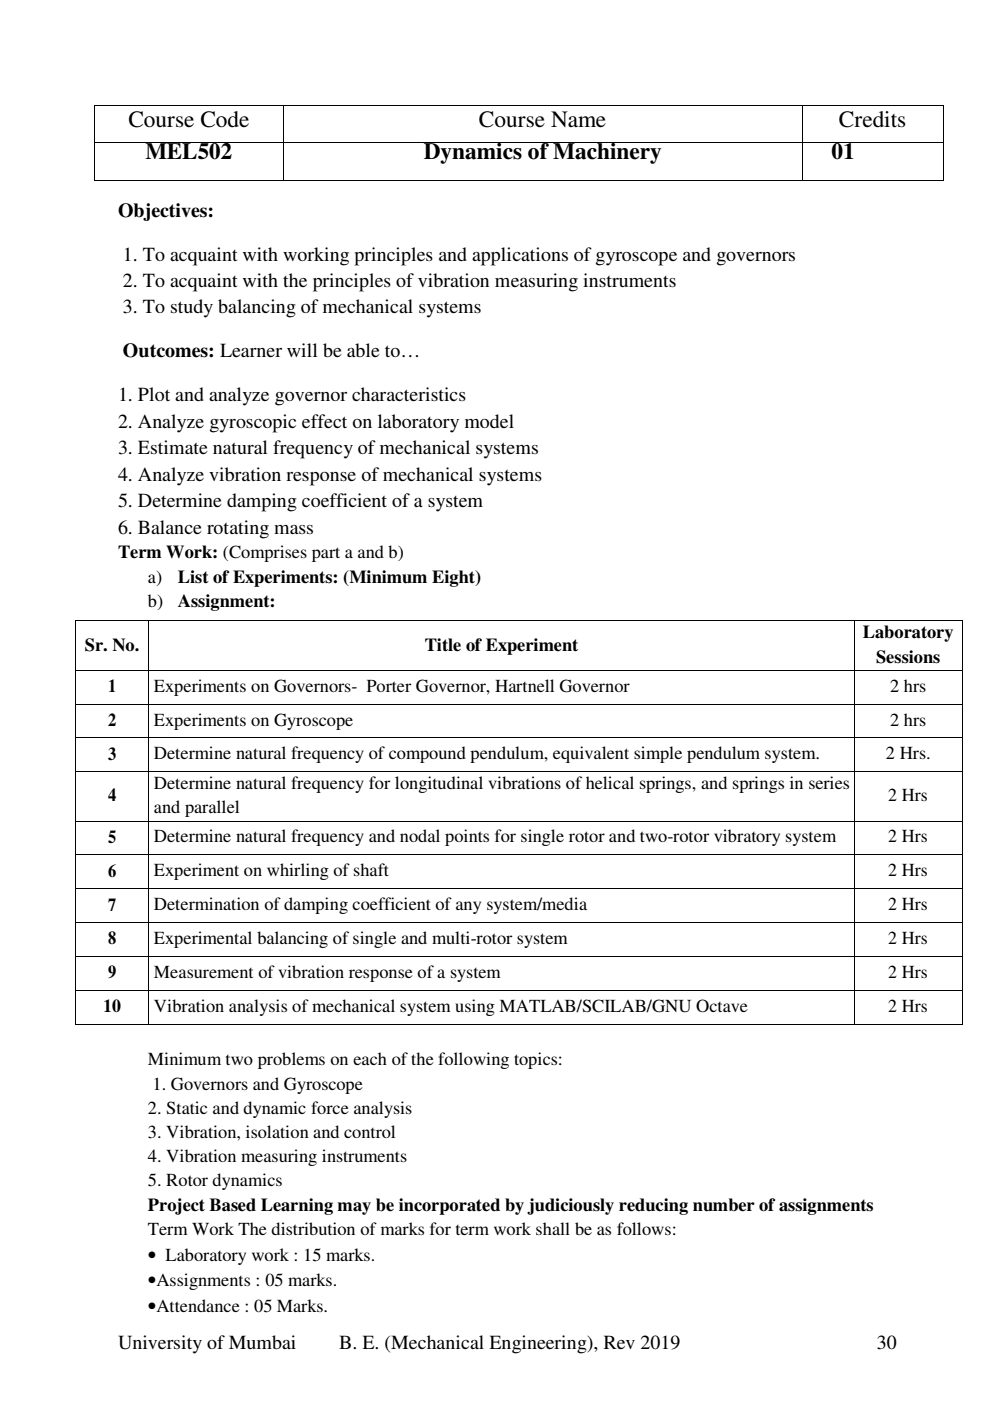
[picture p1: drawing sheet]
<svg xmlns="http://www.w3.org/2000/svg" width="210mm" height="297mm" viewBox="0 0 210 297" stroke-linecap="round" stroke-linejoin="round" font-family="sans-serif">
<defs><g id="words">
<g font-size="5">
<text x="27.2" y="26.9">Course Code</text>
<text x="101.6" y="26.9">Course Name</text>
<text x="177.9" y="26.9">Credits</text>
<text x="30.8" y="33.8">MEL502</text>
<text x="89.8" y="33.8">Dynamics of Machinery</text>
<text x="176.3" y="33.8">01</text>
</g>
<g font-size="4.2">
<text x="25" y="46">Objectives:</text>
<text x="26.1" y="55.2">1. To acquaint with working principles and applications of gyroscope and governors</text>
<text x="26.1" y="60.8">2. To acquaint with the principles of vibration measuring instruments</text>
<text x="26.1" y="66.5">3. To study balancing of mechanical systems</text>
<text x="26.1" y="75.8">Outcomes: Learner will be able to…</text>
<text x="25" y="85.1">1. Plot and analyze governor characteristics</text>
<text x="25" y="90.7">2. Analyze gyroscopic effect on laboratory model</text>
<text x="25" y="96.3">3. Estimate natural frequency of mechanical systems</text>
<text x="25" y="101.9">4. Analyze vibration response of mechanical systems</text>
<text x="25" y="107.5">5. Determine damping coefficient of a system</text>
<text x="25" y="113.1">6. Balance rotating mass</text>
<text x="25" y="286">University of Mumbai</text>
<text x="71.9" y="286">B. E. (Mechanical Engineering), Rev 2019</text>
<text x="185.9" y="286">30</text>
</g>
<g font-size="3.9">
<text x="25" y="118.4">Term Work: (Comprises part a and b)</text>
<text x="31.4" y="123.6">a)</text>
<text x="37.7" y="123.6">List of Experiments: (Minimum Eight)</text>
<text x="31.4" y="128.7">b)</text>
<text x="37.7" y="128.7">Assignment:</text>
<text x="18" y="137.9">Sr. No.</text>
<text x="90" y="137.9">Title of Experiment</text>
<text x="183" y="135.3">Laboratory</text>
<text x="185.8" y="140.5">Sessions</text>
<text x="22.9" y="146.7">1</text>
<text x="32.6" y="146.6">Experiments on Governors- Porter Governor, Hartnell Governor</text>
<text x="188.7" y="146.6">2 hrs</text>
<text x="22.9" y="153.9">2</text>
<text x="32.6" y="153.8">Experiments on Gyroscope</text>
<text x="188.7" y="153.8">2 hrs</text>
<text x="22.9" y="161.1">3</text>
<text x="32.6" y="161">Determine natural frequency of compound pendulum, equivalent simple pendulum system.</text>
<text x="187.8" y="161">2 Hrs.</text>
<text x="32.6" y="167.3">Determine natural frequency for longitudinal vibrations of helical springs, and springs in series</text>
<text x="22.9" y="169.9">4</text>
<text x="32.6" y="172.4">and parallel</text>
<text x="188.3" y="169.8">2 Hrs</text>
<text x="22.9" y="178.7">5</text>
<text x="32.6" y="178.6">Determine natural frequency and nodal points for single rotor and two-rotor vibratory system</text>
<text x="188.3" y="178.6">2 Hrs</text>
<text x="22.9" y="185.9">6</text>
<text x="32.6" y="185.8">Experiment on whirling of shaft</text>
<text x="188.3" y="185.8">2 Hrs</text>
<text x="22.9" y="193.1">7</text>
<text x="32.6" y="193">Determination of damping coefficient of any system/media</text>
<text x="188.3" y="193">2 Hrs</text>
<text x="22.9" y="200.2">8</text>
<text x="32.6" y="200.2">Experimental balancing of single and multi-rotor system</text>
<text x="188.3" y="200.2">2 Hrs</text>
<text x="22.9" y="207.4">9</text>
<text x="32.6" y="207.3">Measurement of vibration response of a system</text>
<text x="188.3" y="207.3">2 Hrs</text>
<text x="21.8" y="214.6">10</text>
<text x="32.6" y="214.5">Vibration analysis of mechanical system using MATLAB/SCILAB/GNU Octave</text>
<text x="188.3" y="214.5">2 Hrs</text>
<text x="31.4" y="225.9">Minimum two problems on each of the following topics:</text>
<text x="32.3" y="231">1. Governors and Gyroscope</text>
<text x="31.4" y="236.2">2. Static and dynamic force analysis</text>
<text x="31.4" y="241.3">3. Vibration, isolation and control</text>
<text x="31.4" y="246.4">4. Vibration measuring instruments</text>
<text x="31.4" y="251.5">5. Rotor dynamics</text>
<text x="31.4" y="256.8">Project Based Learning may be incorporated by judiciously reducing number of assignments</text>
<text x="31.4" y="261.8">Term Work The distribution of marks for term work shall be as follows:</text>
<text x="31.4" y="267.3">• Laboratory work : 15 marks.</text>
<text x="31.4" y="272.7">•Assignments : 05 marks.</text>
<text x="31.4" y="278.2">•Attendance : 05 Marks.</text>
</g>
</g></defs>
<g fill="#000">
<path d="M20 22.2h.2v.2h-.2zM20 30.2h.2v.2h-.2zM20 38.2h.2v.2h-.2zM60 22.2h.2v.2h-.2zM60 30.2h.2v.2h-.2zM60 38.2h.2v.2h-.2zM170 22.2h.2v.2h-.2zM170 30.2h.2v.2h-.2zM170 38.2h.2v.2h-.2zM199.9 22.2h.2v.2h-.2zM199.9 30.2h.2v.2h-.2zM199.9 38.2h.2v.2h-.2z"/>
<path d="M15.9 131.6h.2v.1h-.2zM31.5 131.6h.1v.1h-.1zM181 131.6h.2v.1h-.2zM204 131.6h.1v.1h-.1zM15.9 142h.2v.2h-.2zM15.9 149.2h.2v.2h-.2zM15.9 156.4h.2v.1h-.2zM31.5 142h.1v.2h-.1zM31.5 149.2h.1v.2h-.1zM31.5 156.4h.1v.1h-.1zM181 142h.2v.2h-.2zM181 149.2h.2v.2h-.2z"/>
<path d="M181 156.4h.2v.1h-.2zM204 142h.1v.2h-.1zM204 149.2h.1v.2h-.1zM204 156.4h.1v.1h-.1zM15.9 163.6h.2v.1h-.2zM15.9 174h.2v.2h-.2zM31.5 163.6h.1v.1h-.1zM31.5 174h.1v.2h-.1zM181 163.6h.2v.1h-.2zM181 174h.2v.2h-.2zM204 163.6h.1v.1h-.1zM204 174h.1v.2h-.1z"/>
<path d="M15.9 181.2h.2v.2h-.2zM15.9 188.3h.2v.2h-.2zM15.9 195.5h.2v.2h-.2zM31.5 181.2h.1v.2h-.1zM31.5 188.3h.1v.2h-.1zM31.5 195.5h.1v.2h-.1zM181 181.2h.2v.2h-.2zM181 188.3h.2v.2h-.2zM181 195.5h.2v.2h-.2zM204 181.2h.1v.2h-.1zM204 188.3h.1v.2h-.1zM204 195.5h.1v.2h-.1z"/>
<path d="M15.9 202.7h.2v.2h-.2zM15.9 209.9h.2v.2h-.2zM15.9 217.1h.2v.2h-.2zM31.5 202.7h.1v.2h-.1zM31.5 209.9h.1v.2h-.1zM31.5 217.1h.1v.2h-.1zM181 202.7h.2v.2h-.2zM181 209.9h.2v.2h-.2zM181 217.1h.2v.2h-.2zM204 202.7h.1v.2h-.1zM204 209.9h.1v.2h-.1zM204 217.1h.1v.2h-.1z"/>
</g>
<g fill="none" stroke="#000" stroke-width=".21">
<path d="M20.1 22.4v7.8M20.1 30.4v7.8M20.2 22.3h39.8M20.2 30.3h39.8M20.2 38.3h39.8M60.1 22.4v7.8M60.1 30.4v7.8M60.2 22.3h109.8M60.2 30.3h109.8M60.2 38.3h109.8M170.1 22.4v7.8M170.1 30.4v7.8"/>
<path d="M170.2 22.3h29.7M170.2 30.3h29.7M170.2 38.3h29.7M200 22.4v7.8M200 30.4v7.8M16 131.7v10.3M16.1 131.7h15.4M31.5 131.7v10.3M31.6 131.7h149.4M181.1 131.7v10.3M181.2 131.7h22.8M204 131.7v10.3"/>
<path d="M16 142.2v7M16 149.4v7M16 156.5v7.1M16.1 142.1h15.4M16.1 149.3h15.4M16.1 156.5h15.4M31.5 142.2v7M31.5 149.4v7M31.5 156.5v7.1M31.6 142.1h149.4M31.6 149.3h149.4M31.6 156.5h149.4"/>
<path d="M181.1 142.2v7M181.1 149.4v7M181.1 156.5v7.1M181.2 142.1h22.8M181.2 149.3h22.8M181.2 156.5h22.8M204 142.2v7M204 149.4v7M204 156.5v7.1M16 163.7v10.3M16 174.2v7M16.1 163.7h15.4"/>
<path d="M16.1 174.1h15.4M31.5 163.7v10.3M31.5 174.2v7M31.6 163.7h149.4M31.6 174.1h149.4M181.1 163.7v10.3M181.1 174.2v7M181.2 163.7h22.8M181.2 174.1h22.8M204 163.7v10.3M204 174.2v7M16 181.4v6.9"/>
<path d="M16 188.5v7M16 195.7v7M16.1 181.3h15.4M16.1 188.4h15.4M16.1 195.6h15.4M31.5 181.4v6.9M31.5 188.5v7M31.5 195.7v7M31.6 181.3h149.4M31.6 188.4h149.4M31.6 195.6h149.4M181.1 181.4v6.9"/>
<path d="M181.1 188.5v7M181.1 195.7v7M181.2 181.3h22.8M181.2 188.4h22.8M181.2 195.6h22.8M204 181.4v6.9M204 188.5v7M204 195.7v7M16 202.9v7M16 210.1v7M16.1 202.8h15.4M16.1 210h15.4"/>
<path d="M16.1 217.2h15.4M31.5 202.9v7M31.5 210.1v7M31.6 202.8h149.4M31.6 210h149.4M31.6 217.2h149.4M181.1 202.9v7M181.1 210.1v7M181.2 202.8h22.8M181.2 210h22.8M181.2 217.2h22.8M204 202.9v7"/>
<path d="M204 210.1v7"/>
</g>
<use href="#words"/>
</svg>
